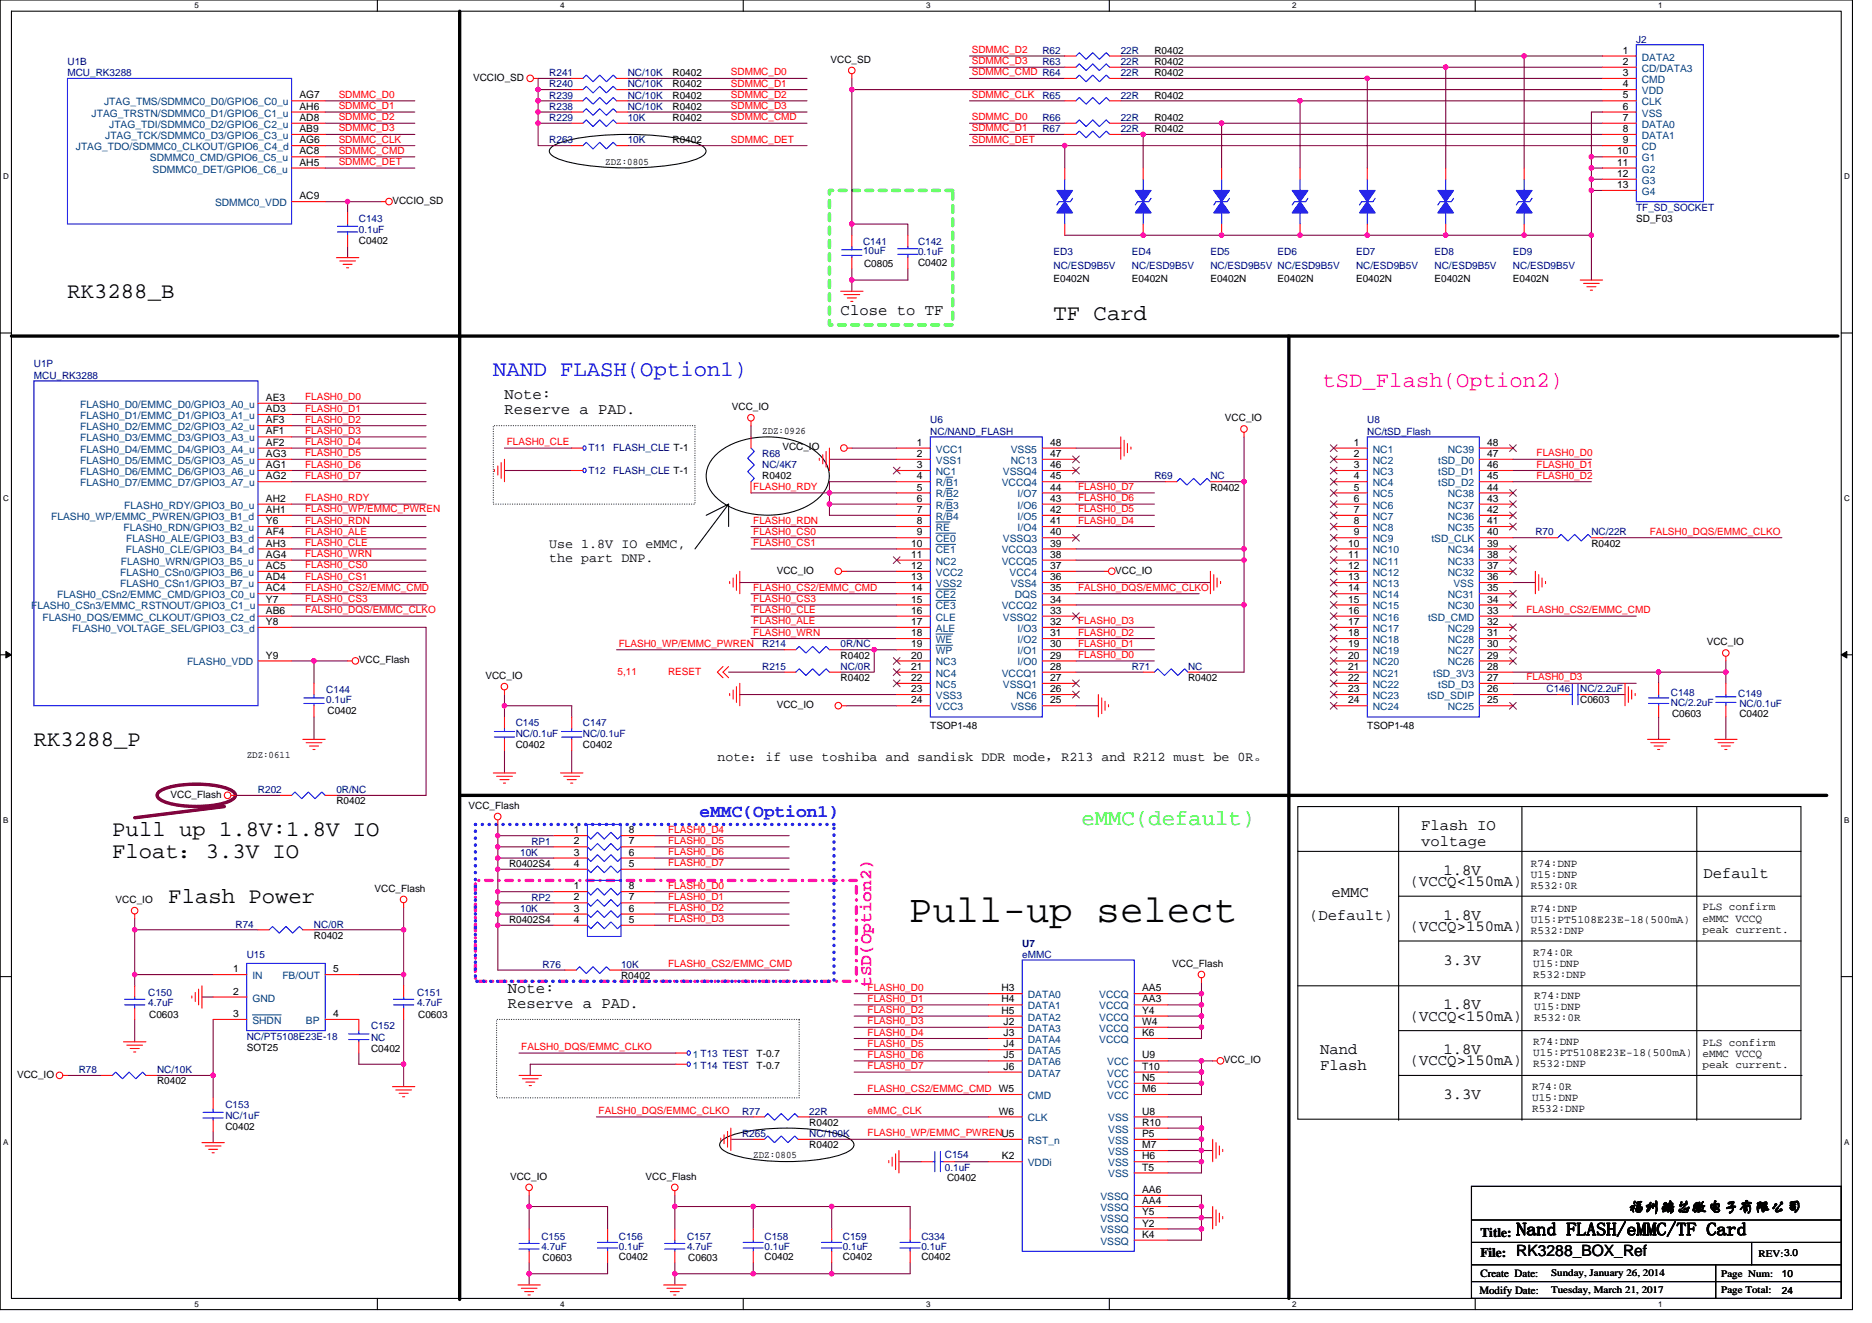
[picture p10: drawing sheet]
<svg xmlns="http://www.w3.org/2000/svg" width="297mm" height="210mm" viewBox="0 0 297 210" stroke-linecap="round" stroke-linejoin="round" font-family="sans-serif">
<defs><g id="words">
<text font-size="6.2" x="144.2" y="146.3">Pull-up select</text>
<g font-size="3.5">
<text x="10.7" y="47.3">RK3288_B</text>
<text x="167.2" y="50.8">TF Card</text>
<text x="5.4" y="118.4">RK3288_P</text>
<text x="17.8" y="132.6">Pull up 1.8V:1.8V IO</text>
<text x="17.8" y="136.2">Float：3.3V IO</text>
<text x="26.7" y="143.3">Flash Power</text>
</g>
<text font-size="3.5" fill="#00f" x="78.3" y="59.7">NAND FLASH(Option1)</text>
<text font-size="3.5" fill="#f0f" x="209.8" y="61.5">tSD_Flash(Option2)</text>
<text font-size="3.5" fill="#0f0" x="171.6" y="131">eMMC(default)</text>
<text font-size="2.8" fill="#00f" x="111" y="129.6">eMMC(Option1)</text>
<text font-size="2.8" fill="#f0f" x="138.3" y="156.6" transform="rotate(-90 138.3 156.6)">tSD(Option2)</text>
<text font-size="2.8" x="240.6" y="196.1">Nand FLASH/eMMC/TF Card</text>
<g font-size="2.5">
<text x="133.4" y="50">Close to TF</text>
<text x="80" y="63.3">Note:</text>
<text x="80" y="65.8">Reserve a PAD.</text>
<text x="225.5" y="131.8">Flash IO</text>
<text x="225.5" y="134.2">voltage</text>
<text x="211.3" y="142.4">eMMC</text>
<text x="223.7" y="140.7">(VCCQ&lt;150mA)</text>
<text x="229" y="138.9">1.8V</text>
<text x="270.3" y="139.4">Default</text>
<text x="207.7" y="146">(Default)</text>
<text x="223.7" y="147.8">(VCCQ&gt;150mA)</text>
<text x="229" y="146">1.8V</text>
<text x="229" y="153.1">3.3V</text>
<text x="80.6" y="157.5">Note:</text>
<text x="80.6" y="160">Reserve a PAD.</text>
<text x="223.7" y="162">(VCCQ&lt;150mA)</text>
<text x="229" y="160.2">1.8V</text>
<text x="209.5" y="167.3">Nand</text>
<text x="229" y="167.3">1.8V</text>
<text x="209.5" y="169.8">Flash</text>
<text x="223.7" y="169.1">(VCCQ&gt;150mA)</text>
<text x="229" y="174.4">3.3V</text>
<text x="258.4" y="192.3">福州瑞芯微电子有限公司</text>
<text x="240.6" y="199.4">RK3288_BOX_Ref</text>
</g>
<g font-size="2.1">
<text x="87.2" y="87">Use 1.8V IO eMMC,</text>
<text x="87.2" y="89.2">the part DNP.</text>
<text x="113.8" y="120.8">note：if use toshiba and sandisk DDR mode，R213 and R212 must be 0R。</text>
<text x="234.9" y="196.3">Title:</text>
<text x="234.9" y="199.5">File:</text>
</g>
<g font-size="1.8">
<text x="242.9" y="137.6">R74:DNP</text>
<text x="242.9" y="139.3">U15:DNP</text>
<text x="242.9" y="141.1">R532:0R</text>
<text x="242.9" y="144.7">R74:DNP</text>
<text x="242.9" y="146.4">U15:PT5108E23E-18(500mA)</text>
<text x="242.9" y="148.2">R532:DNP</text>
<text x="270.1" y="144.5">PLS confirm</text>
<text x="270.1" y="146.3">eMMC VCCQ</text>
<text x="270.1" y="148">peak current.</text>
<text x="243.3" y="151.8">R74:0R</text>
<text x="243.3" y="153.5">U15:DNP</text>
<text x="243.3" y="155.3">R532:DNP</text>
<text x="243.5" y="158.6">R74:DNP</text>
<text x="243.5" y="160.3">U15:DNP</text>
<text x="243.3" y="165.8">R74:DNP</text>
<text x="243.3" y="167.6">U15:PT5108E23E-18(500mA)</text>
<text x="243.5" y="162.1">R532:0R</text>
<text x="270.1" y="166">PLS confirm</text>
<text x="270.1" y="167.8">eMMC VCCQ</text>
<text x="243.1" y="173">R74:0R</text>
<text x="243.3" y="169.4">R532:DNP</text>
<text x="270.1" y="169.5">peak current.</text>
<text x="243.1" y="174.7">U15:DNP</text>
<text x="243.1" y="176.5">R532:DNP</text>
<text x="234.9" y="202.6">Create Date:</text>
<text x="234.7" y="205.3">Modify Date:</text>
</g>
<g font-size="1.6" fill="#000080">
<text x="10.7" y="10.3">U1B</text>
<text x="165.4" y="8.5">R62</text>
<text x="165.4" y="10.3">R63</text>
<text x="177.8" y="8.5">22R</text>
<text x="177.8" y="10.3">22R</text>
<text x="259.6" y="6.8">J2</text>
<text x="10.7" y="12.1">MCU_RK3288</text>
<text x="87.2" y="12.1">R241</text>
<text x="87.2" y="13.9">R240</text>
<text x="87.2" y="17.4">R238</text>
<text x="87.2" y="15.6">R239</text>
<text x="99.6" y="12.1">NC/10K</text>
<text x="99.6" y="13.9">NC/10K</text>
<text x="99.6" y="17.4">NC/10K</text>
<text x="99.6" y="15.6">NC/10K</text>
<text x="165.4" y="15.6">R65</text>
<text x="177.8" y="15.6">22R</text>
<text x="177.8" y="12.1">22R</text>
<text x="87.2" y="22.8">R263</text>
<text x="87.2" y="19.2">R229</text>
<text x="99.6" y="22.8">10K</text>
<text x="99.6" y="19.2">10K</text>
<text x="165.4" y="21">R67</text>
<text x="165.4" y="19.2">R66</text>
<text x="177.8" y="21">22R</text>
<text x="177.8" y="19.2">22R</text>
<text x="56.9" y="35.2">C143</text>
<text x="259.6" y="33.4">TF_SD_SOCKET</text>
<text x="56.9" y="37">0.1uF</text>
<text x="136.9" y="38.9">C141</text>
<text x="136.9" y="40.4">10uF</text>
<text x="145.7" y="38.9">C142</text>
<text x="145.7" y="40.5">0.1uF</text>
<text x="167.2" y="40.5">ED3</text>
<text x="179.6" y="40.5">ED4</text>
<text x="192.1" y="40.5">ED5</text>
<text x="202.7" y="40.5">ED6</text>
<text x="215.2" y="40.5">ED7</text>
<text x="227.6" y="40.5">ED8</text>
<text x="240.1" y="40.5">ED9</text>
<text x="167.2" y="42.7">NC/ESD9B5V</text>
<text x="179.6" y="42.7">NC/ESD9B5V</text>
<text x="192.1" y="42.7">NC/ESD9B5V NC/ESD9B5V</text>
<text x="215.2" y="42.7">NC/ESD9B5V</text>
<text x="227.6" y="42.7">NC/ESD9B5V</text>
<text x="240.1" y="42.7">NC/ESD9B5V</text>
<text x="5.4" y="58.3">U1P</text>
<text x="5.4" y="60.1">MCU_RK3288</text>
<text x="93.4" y="71.6">T11</text>
<text x="97.3" y="71.6">FLASH_CLE T-1</text>
<text x="147.6" y="67.2">U6</text>
<text x="147.6" y="69">NC/NAND_FLASH</text>
<text x="217" y="67.2">U8</text>
<text x="217" y="69">NC/tSD_Flash</text>
<text x="93.4" y="75.2">T12</text>
<text x="97.3" y="75.2">FLASH_CLE T-1</text>
<text x="120.9" y="72.5">R68</text>
<text x="120.9" y="74.3">NC/4K7</text>
<text x="183.2" y="76.1">R69</text>
<text x="192.1" y="76.1">NC</text>
<text x="243.6" y="85">R70</text>
<text x="252.5" y="85">NC/22R</text>
<text x="120.9" y="102.8">R214</text>
<text x="120.9" y="106.3">R215</text>
<text x="133.4" y="102.8">0R/NC</text>
<text x="133.4" y="106.3">NC/0R</text>
<text x="179.6" y="106.3">R71</text>
<text x="188.5" y="106.3">NC</text>
<text x="51.8" y="110">C144</text>
<text x="51.8" y="111.7">0.1uF</text>
<text x="245.4" y="109.9">C146</text>
<text x="250.7" y="109.9">NC/2.2uF</text>
<text x="265.1" y="110.4">C148</text>
<text x="265.1" y="112">NC/2.2uF</text>
<text x="275.8" y="110.6">C149</text>
<text x="276" y="112.2">NC/0.1uF</text>
<text x="81.8" y="115.2">C145</text>
<text x="81.8" y="117">NC/0.1uF</text>
<text x="92.5" y="115.2">C147</text>
<text x="92.5" y="117">NC/0.1uF</text>
<text x="40.9" y="125.9">R202</text>
<text x="53.4" y="125.9">0R/NC</text>
<text x="82.5" y="135.8">10K</text>
<text x="84.3" y="134">RP1</text>
<text x="84.3" y="142.9">RP2</text>
<text x="37.4" y="147.2">R74</text>
<text x="49.8" y="147.2">NC/0R</text>
<text x="82.5" y="144.7">10K</text>
<text x="39.2" y="152">U15</text>
<text x="86.1" y="153.6">R76</text>
<text x="98.5" y="153.6">10K</text>
<text x="162.2" y="150.3">U7</text>
<text x="162.2" y="152">eMMC</text>
<text x="23.5" y="158.1">C150</text>
<text x="23.5" y="159.7">4.7uF</text>
<text x="66.2" y="158.1">C151</text>
<text x="66.2" y="159.7">4.7uF</text>
<text x="39.2" y="165">NC/PT5108E23E-18</text>
<text x="58.9" y="163.4">C152</text>
<text x="58.9" y="165.2">NC</text>
<text x="12.5" y="170.3">R78</text>
<text x="24.9" y="170.3">NC/10K</text>
<text x="35.8" y="175.8">C153</text>
<text x="35.8" y="177.6">NC/1uF</text>
<text x="117.7" y="176.9">R77</text>
<text x="128.4" y="176.9">22R</text>
<text x="117.7" y="180.5">R265</text>
<text x="128.4" y="180.5">NC/100K</text>
<text x="149.9" y="183.8">C154</text>
<text x="149.9" y="185.8">0.1uF</text>
<text x="85.9" y="196.8">C155</text>
<text x="98.2" y="196.8">C156</text>
<text x="109" y="196.8">C157</text>
<text x="121.3" y="196.8">C158</text>
<text x="133.7" y="196.8">C159</text>
<text x="146.2" y="196.8">C334</text>
<text x="85.9" y="198.4">4.7uF</text>
<text x="98.2" y="198.4">0.1uF</text>
<text x="109" y="198.4">4.7uF</text>
<text x="121.3" y="198.4">0.1uF</text>
<text x="133.7" y="198.4">0.1uF</text>
<text x="146.2" y="198.4">0.1uF</text>
</g>
<g font-size="1.6" fill="#f00">
<text x="116" y="12">SDMMC_D0</text>
<text x="154.2" y="12">SDMMC_CMD R64</text>
<text x="154.2" y="10.2">SDMMC_D3</text>
<text x="154.2" y="8.4">SDMMC_D2</text>
<text x="53.7" y="17.3">SDMMC_D1</text>
<text x="53.7" y="15.5">SDMMC_D0</text>
<text x="116" y="13.8">SDMMC_D1</text>
<text x="116" y="15.5">SDMMC_D2</text>
<text x="116" y="17.3">SDMMC_D3</text>
<text x="154.2" y="15.5">SDMMC_CLK</text>
<text x="53.7" y="20.9">SDMMC_D3</text>
<text x="53.7" y="19.1">SDMMC_D2</text>
<text x="53.7" y="22.6">SDMMC_CLK</text>
<text x="116" y="19.1">SDMMC_CMD</text>
<text x="116" y="22.6">SDMMC_DET</text>
<text x="154.2" y="22.6">SDMMC_DET</text>
<text x="154.2" y="19.1">SDMMC_D0</text>
<text x="154.2" y="20.9">SDMMC_D1</text>
<text x="53.7" y="24.4">SDMMC_CMD</text>
<text x="53.7" y="26.2">SDMMC_DET</text>
<text x="48.4" y="65.3">FLASH0_D1</text>
<text x="48.4" y="63.5">FLASH0_D0</text>
<text x="48.4" y="67.1">FLASH0_D2</text>
<text x="48.4" y="68.9">FLASH0_D3</text>
<text x="48.4" y="70.7">FLASH0_D4</text>
<text x="80.4" y="70.7">FLASH0_CLE</text>
<text x="48.4" y="72.4">FLASH0_D5</text>
<text x="48.4" y="74.2">FLASH0_D6</text>
<text x="48.4" y="76">FLASH0_D7</text>
<text x="119.5" y="77.8">FLASH0_RDY</text>
<text x="171.1" y="77.8">FLASH0_D7</text>
<text x="243.8" y="72.4">FLASH0_D0</text>
<text x="243.8" y="76">FLASH0_D2</text>
<text x="243.8" y="74.2">FLASH0_D1</text>
<text x="48.4" y="79.5">FLASH0_RDY</text>
<text x="48.4" y="83.1">FLASH0_RDN</text>
<text x="48.4" y="81.3">FLASH0_WP/EMMC_PWREN</text>
<text x="119.5" y="83.1">FLASH0_RDN</text>
<text x="171.1" y="81.3">FLASH0_D5</text>
<text x="171.1" y="79.5">FLASH0_D6</text>
<text x="171.1" y="83.1">FLASH0_D4</text>
<text x="48.4" y="86.7">FLASH0_CLE</text>
<text x="48.4" y="88.4">FLASH0_WRN</text>
<text x="48.4" y="84.9">FLASH0_ALE</text>
<text x="119.5" y="86.7">FLASH0_CS1</text>
<text x="119.5" y="84.9">FLASH0_CS0</text>
<text x="261.8" y="84.9">FALSH0_DQS/EMMC_CLKO</text>
<text x="48.4" y="90.2">FLASH0_CS0</text>
<text x="48.4" y="95.5">FLASH0_CS3</text>
<text x="48.4" y="93.8">FLASH0_CS2/EMMC_CMD</text>
<text x="48.4" y="92">FLASH0_CS1</text>
<text x="119.5" y="93.8">FLASH0_CS2/EMMC_CMD</text>
<text x="119.5" y="95.5">FLASH0_CS3</text>
<text x="171.1" y="93.8">FALSH0_DQS/EMMC_CLKO</text>
<text x="48.4" y="97.3">FALSH0_DQS/EMMC_CLKO</text>
<text x="119.5" y="100.9">FLASH0_WRN</text>
<text x="119.5" y="99.1">FLASH0_ALE</text>
<text x="119.5" y="97.3">FLASH0_CLE</text>
<text x="171.1" y="99.1">FLASH0_D3</text>
<text x="171.1" y="100.9">FLASH0_D2</text>
<text x="242.2" y="97.3">FLASH0_CS2/EMMC_CMD</text>
<text x="98" y="107.2">5,11</text>
<text x="98.2" y="102.7">FLASH0_WP/EMMC_PWREN</text>
<text x="106" y="107.2">RESET</text>
<text x="171.1" y="104.4">FLASH0_D0</text>
<text x="171.1" y="102.7">FLASH0_D1</text>
<text x="242.2" y="108">FLASH0_D3</text>
<text x="106" y="132.2">FLASH0_D4</text>
<text x="106" y="133.9">FLASH0_D5</text>
<text x="106" y="135.7">FLASH0_D6</text>
<text x="106" y="137.5">FLASH0_D7</text>
<text x="106" y="141.1">FLASH0_D0</text>
<text x="106" y="142.8">FLASH0_D1</text>
<text x="106" y="144.6">FLASH0_D2</text>
<text x="106" y="146.4">FLASH0_D3</text>
<text x="106" y="153.5">FLASH0_CS2/EMMC_CMD</text>
<text x="137.7" y="157.2">FLASH0_D0</text>
<text x="137.7" y="159">FLASH0_D1</text>
<text x="137.7" y="160.8">FLASH0_D2</text>
<text x="82.7" y="166.7">FALSH0_DQS/EMMC_CLKO</text>
<text x="137.7" y="162.6">FLASH0_D3</text>
<text x="137.7" y="164.4">FLASH0_D4</text>
<text x="137.7" y="166.1">FLASH0_D5</text>
<text x="137.7" y="167.9">FLASH0_D6</text>
<text x="137.7" y="169.7">FLASH0_D7</text>
<text x="137.7" y="173.2">FLASH0_CS2/EMMC_CMD W5</text>
<text x="95" y="176.8">FALSH0_DQS/EMMC_CLKO</text>
<text x="137.7" y="176.8">eMMC_CLK</text>
<text x="137.7" y="180.4">FLASH0_WP/EMMC_PWRENU5</text>
</g>
<g font-size="1.6">
<text x="131.8" y="9.9">VCC_SD</text>
<text x="183.2" y="8.5">R0402</text>
<text x="183.2" y="10.3">R0402</text>
<text x="257.5" y="10.3">2</text>
<text x="257.5" y="8.5">1</text>
<text x="47.5" y="17.4">AH6</text>
<text x="47.5" y="15.6">AG7</text>
<text x="75.1" y="12.8">VCCIO_SD</text>
<text x="106.7" y="12.1">R0402</text>
<text x="106.7" y="13.9">R0402</text>
<text x="106.7" y="17.4">R0402</text>
<text x="106.7" y="15.6">R0402</text>
<text x="183.2" y="15.6">R0402</text>
<text x="183.2" y="12.1">R0402</text>
<text x="257.5" y="12.1">3</text>
<text x="257.5" y="13.8">4</text>
<text x="257.5" y="15.6">5</text>
<text x="257.5" y="17.4">6</text>
<text x="47.5" y="21">AB9</text>
<text x="47.5" y="19.2">AD8</text>
<text x="47.5" y="22.7">AG6</text>
<text x="106.7" y="22.8">R0402</text>
<text x="106.7" y="19.2">R0402</text>
<text x="183.2" y="21">R0402</text>
<text x="183.2" y="19.2">R0402</text>
<text x="257.5" y="19.2">7</text>
<text x="257.5" y="21">8</text>
<text x="257.5" y="22.7">9</text>
<text x="47.5" y="26.3">AH5</text>
<text x="47.5" y="24.5">AC8</text>
<text x="96.1" y="26.1">ZDZ:0805</text>
<text x="256.6" y="24.5">10</text>
<text x="256.6" y="26.3">11</text>
<text x="256.6" y="28.1">12</text>
<text x="256.6" y="29.8">13</text>
<text x="47.5" y="31.6">AC9</text>
<text x="62.3" y="32.4">VCCIO_SD</text>
<text x="259.6" y="35.2">SD_F03</text>
<text x="56.9" y="38.8">C0402</text>
<text x="137.1" y="42.3">C0805</text>
<text x="145.7" y="42.1">C0402</text>
<text x="167.2" y="44.8">E0402N</text>
<text x="179.6" y="44.8">E0402N</text>
<text x="192.1" y="44.8">E0402N</text>
<text x="202.7" y="44.8">E0402N</text>
<text x="215.2" y="44.8">E0402N</text>
<text x="227.6" y="44.8">E0402N</text>
<text x="240.1" y="44.8">E0402N</text>
<text x="42.2" y="63.6">AE3</text>
<text x="42.2" y="65.4">AD3</text>
<text x="116.1" y="65.1">VCC_IO</text>
<text x="42.2" y="67.2">AF3</text>
<text x="42.2" y="69">AF1</text>
<text x="42.2" y="70.7">AF2</text>
<text x="120.9" y="68.8">ZDZ:0926</text>
<text x="124.1" y="71.5">VCC_IO</text>
<text x="145.5" y="70.7">1</text>
<text x="166.6" y="70.7">48</text>
<text x="194.4" y="66.8">VCC_IO</text>
<text x="214.8" y="70.7">1</text>
<text x="236" y="70.7">48</text>
<text x="42.2" y="72.5">AG3</text>
<text x="42.2" y="74.3">AG1</text>
<text x="42.2" y="76.1">AG2</text>
<text x="120.9" y="76.1">R0402</text>
<text x="145.5" y="72.5">2</text>
<text x="145.5" y="74.3">3</text>
<text x="145.5" y="76.1">4</text>
<text x="145.5" y="77.9">5</text>
<text x="166.6" y="72.5">47</text>
<text x="166.6" y="74.3">46</text>
<text x="166.6" y="77.9">44</text>
<text x="166.6" y="76.1">45</text>
<text x="192.1" y="77.9">R0402</text>
<text x="214.8" y="72.5">2</text>
<text x="214.8" y="74.3">3</text>
<text x="214.8" y="76.1">4</text>
<text x="214.8" y="77.9">5</text>
<text x="236" y="77.9">44</text>
<text x="236" y="76.1">45</text>
<text x="236" y="74.3">46</text>
<text x="236" y="72.5">47</text>
<text x="42.2" y="83.2">Y6</text>
<text x="42.2" y="81.4">AH1</text>
<text x="42.2" y="79.6">AH2</text>
<text x="145.5" y="79.6">6</text>
<text x="145.5" y="81.4">7</text>
<text x="145.5" y="83.2">8</text>
<text x="166.6" y="83.2">41</text>
<text x="166.6" y="81.4">42</text>
<text x="166.6" y="79.6">43</text>
<text x="214.8" y="79.6">6</text>
<text x="214.8" y="81.4">7</text>
<text x="214.8" y="83.2">8</text>
<text x="236" y="83.2">41</text>
<text x="236" y="81.4">42</text>
<text x="236" y="79.6">43</text>
<text x="42.2" y="86.7">AH3</text>
<text x="42.2" y="85">AF4</text>
<text x="42.2" y="88.5">AG4</text>
<text x="144.6" y="88.5">11</text>
<text x="144.6" y="86.7">10</text>
<text x="145.5" y="85">9</text>
<text x="166.6" y="85">40</text>
<text x="166.6" y="88.5">38</text>
<text x="166.6" y="86.7">39</text>
<text x="213.9" y="86.7">10</text>
<text x="213.9" y="88.5">11</text>
<text x="214.8" y="85">9</text>
<text x="236" y="88.5">38</text>
<text x="236" y="86.7">39</text>
<text x="236" y="85">40</text>
<text x="252.5" y="86.8">R0402</text>
<text x="42.2" y="93.9">AC4</text>
<text x="42.2" y="90.3">AC5</text>
<text x="42.2" y="92.1">AD4</text>
<text x="42.2" y="95.6">Y7</text>
<text x="123.3" y="91">VCC_IO</text>
<text x="144.6" y="90.3">12</text>
<text x="144.6" y="92.1">13</text>
<text x="144.6" y="93.9">14</text>
<text x="144.6" y="95.6">15</text>
<text x="166.6" y="93.9">35</text>
<text x="166.6" y="92.1">36</text>
<text x="166.6" y="90.3">37</text>
<text x="166.6" y="95.6">34</text>
<text x="176.9" y="91">VCC_IO</text>
<text x="213.9" y="90.3">12</text>
<text x="213.9" y="92.1">13</text>
<text x="213.9" y="93.9">14</text>
<text x="213.9" y="95.6">15</text>
<text x="236" y="95.6">34</text>
<text x="236" y="93.9">35</text>
<text x="236" y="92.1">36</text>
<text x="236" y="90.3">37</text>
<text x="42.2" y="99.2">Y8</text>
<text x="42.2" y="97.4">AB6</text>
<text x="144.6" y="97.4">16</text>
<text x="144.6" y="99.2">17</text>
<text x="144.6" y="101">18</text>
<text x="166.6" y="97.4">33</text>
<text x="166.6" y="101">31</text>
<text x="166.6" y="99.2">32</text>
<text x="213.9" y="97.4">16</text>
<text x="213.9" y="99.2">17</text>
<text x="213.9" y="101">18</text>
<text x="236" y="101">31</text>
<text x="236" y="99.2">32</text>
<text x="236" y="97.4">33</text>
<text x="42.2" y="104.5">Y9</text>
<text x="56.9" y="105.3">VCC_Flash</text>
<text x="77" y="107.7">VCC_IO</text>
<text x="133.4" y="104.5">R0402</text>
<text x="144.6" y="104.5">20</text>
<text x="144.6" y="106.3">21</text>
<text x="144.6" y="102.7">19</text>
<text x="166.6" y="104.5">29</text>
<text x="166.6" y="102.7">30</text>
<text x="166.6" y="106.3">28</text>
<text x="213.9" y="102.7">19</text>
<text x="213.9" y="104.5">20</text>
<text x="213.9" y="106.3">21</text>
<text x="236" y="104.5">29</text>
<text x="236" y="102.7">30</text>
<text x="236" y="106.3">28</text>
<text x="270.8" y="102.4">VCC_IO</text>
<text x="52" y="113.3">C0402</text>
<text x="123.3" y="112.4">VCC_IO</text>
<text x="133.4" y="108.1">R0402</text>
<text x="144.6" y="108.1">22</text>
<text x="144.6" y="109.9">23</text>
<text x="144.6" y="111.6">24</text>
<text x="166.6" y="109.9">26</text>
<text x="166.6" y="111.6">25</text>
<text x="166.6" y="108.1">27</text>
<text x="188.5" y="108.1">R0402</text>
<text x="213.9" y="108.1">22</text>
<text x="213.9" y="109.9">23</text>
<text x="213.9" y="111.6">24</text>
<text x="236" y="109.9">26</text>
<text x="236" y="111.6">25</text>
<text x="236" y="108.1">27</text>
<text x="250.7" y="111.7">C0603</text>
<text x="265.3" y="113.8">C0603</text>
<text x="276" y="113.8">C0402</text>
<text x="81.8" y="118.8">C0402</text>
<text x="92.5" y="118.8">C0402</text>
<text x="147.6" y="115.7">TSOP1-48</text>
<text x="217" y="115.7">TSOP1-48</text>
<text x="39.2" y="120.4">ZDZ:0611</text>
<text x="27.1" y="126.6">VCC_Flash</text>
<text x="53.4" y="127.7">R0402</text>
<text x="74.4" y="128.4">VCC_Flash</text>
<text x="80.8" y="137.6">R0402S4</text>
<text x="91.1" y="132.2">1</text>
<text x="91.1" y="134">2</text>
<text x="91.1" y="135.8">3</text>
<text x="91.1" y="137.6">4</text>
<text x="99.8" y="137.6">5</text>
<text x="99.8" y="135.8">6</text>
<text x="99.8" y="134">7</text>
<text x="99.8" y="132.2">8</text>
<text x="18.3" y="143.3">VCC_IO</text>
<text x="59.4" y="141.5">VCC_Flash</text>
<text x="91.1" y="141.1">1</text>
<text x="91.1" y="142.9">2</text>
<text x="99.8" y="142.9">7</text>
<text x="99.8" y="141.1">8</text>
<text x="49.8" y="149">R0402</text>
<text x="80.8" y="146.5">R0402S4</text>
<text x="91.1" y="144.7">3</text>
<text x="91.1" y="146.5">4</text>
<text x="99.8" y="146.5">5</text>
<text x="99.8" y="144.7">6</text>
<text x="37" y="154.3">1</text>
<text x="52.8" y="154.3">5</text>
<text x="98.5" y="155.4">R0402</text>
<text x="186" y="153.4">VCC_Flash</text>
<text x="23.7" y="161.6">C0603</text>
<text x="37" y="161.4">3</text>
<text x="37" y="157.9">2</text>
<text x="52.8" y="161.4">4</text>
<text x="66.4" y="161.6">C0603</text>
<text x="158.9" y="157.3">H3</text>
<text x="158.9" y="159.1">H4</text>
<text x="158.9" y="160.9">H5</text>
<text x="181.2" y="160.9">Y4</text>
<text x="181.2" y="159.1">AA3</text>
<text x="181.2" y="157.3">AA5</text>
<text x="39.2" y="166.8">SOT25</text>
<text x="58.9" y="166.9">C0402</text>
<text x="120.1" y="167.8">T-0.7</text>
<text x="159.3" y="162.7">J2</text>
<text x="159.3" y="164.4">J3</text>
<text x="159.3" y="166.2">J4</text>
<text x="159.3" y="168">J5</text>
<text x="181.2" y="168">U9</text>
<text x="181.2" y="164.4">K6</text>
<text x="181.2" y="162.7">W4</text>
<text x="2.7" y="171">VCC_IO</text>
<text x="24.9" y="172.1">R0402</text>
<text x="120.1" y="169.6">T-0.7</text>
<text x="159.3" y="169.8">J6</text>
<text x="181.2" y="173.3">M6</text>
<text x="181.2" y="171.6">N5</text>
<text x="181.2" y="169.8">T10</text>
<text x="194.2" y="168.7">VCC_IO</text>
<text x="35.8" y="179.4">C0402</text>
<text x="128.4" y="178.7">R0402</text>
<text x="158.5" y="176.9">W6</text>
<text x="181.2" y="178.7">R10</text>
<text x="181.2" y="176.9">U8</text>
<text x="119.5" y="183.9">ZDZ:0805</text>
<text x="128.4" y="182.2">R0402</text>
<text x="159" y="184">K2</text>
<text x="181.2" y="182.2">M7</text>
<text x="181.2" y="180.4">P5</text>
<text x="181.2" y="184">H6</text>
<text x="181.2" y="185.8">T5</text>
<text x="80.9" y="187.2">VCC_IO</text>
<text x="102.4" y="187.2">VCC_Flash</text>
<text x="150.3" y="187.4">C0402</text>
<text x="181.2" y="191.1">AA4</text>
<text x="181.2" y="189.3">AA6</text>
<text x="181.2" y="194.7">Y2</text>
<text x="181.2" y="192.9">Y5</text>
<text x="181.2" y="196.4">K4</text>
<text x="86.1" y="200.2">C0603</text>
<text x="98.2" y="200">C0402</text>
<text x="109.2" y="200.2">C0603</text>
<text x="121.3" y="200">C0402</text>
<text x="133.7" y="200">C0402</text>
<text x="146.2" y="200">C0402</text>
<text x="246.1" y="202.5">Sunday, January 26, 2014</text>
<text x="273.1" y="202.7">Page Num:</text>
<text x="279" y="199.5">REV:3.0</text>
<text x="282.7" y="202.7">10</text>
<text x="246.1" y="205.2">Tuesday, March 21, 2017</text>
<text x="273.1" y="205.2">Page Total:</text>
<text x="282.7" y="205.4">24</text>
</g>
<g font-size="1.6" fill="#004080">
<text x="260.5" y="11.4">CD/DATA3</text>
<text x="260.5" y="9.6">DATA2</text>
<text x="16.5" y="16.7">JTAG_TMS/SDMMC0_D0/GPIO6_C0_u</text>
<text x="260.5" y="13.2">CMD</text>
<text x="260.5" y="14.9">VDD</text>
<text x="260.5" y="16.7">CLK</text>
<text x="12" y="23.8">JTAG_TDO/SDMMC0_CLKOUT/GPIO6_C4_d</text>
<text x="14.5" y="18.5">JTAG_TRSTN/SDMMC0_D1/GPIO6_C1_u</text>
<text x="16.7" y="22.1">JTAG_TCK/SDMMC0_D3/GPIO6_C3_u</text>
<text x="17.3" y="20.3">JTAG_TDI/SDMMC0_D2/GPIO6_C2_u</text>
<text x="260.5" y="18.5">VSS</text>
<text x="260.5" y="20.3">DATA0</text>
<text x="260.5" y="22.1">DATA1</text>
<text x="260.5" y="23.8">CD</text>
<text x="23.8" y="25.6">SDMMC0_CMD/GPIO6_C5_u</text>
<text x="24.2" y="27.4">SDMMC0_DET/GPIO6_C6_u</text>
<text x="260.5" y="25.6">G1</text>
<text x="260.5" y="27.4">G2</text>
<text x="260.5" y="29.2">G3</text>
<text x="34.1" y="32.7">SDMMC0_VDD</text>
<text x="260.5" y="30.9">G4</text>
<text x="12.7" y="64.7">FLASH0_D0/EMMC_D0/GPIO3_A0_u</text>
<text x="12.7" y="66.5">FLASH0_D1/EMMC_D1/GPIO3_A1_u</text>
<text x="12.7" y="68.3">FLASH0_D2/EMMC_D2/GPIO3_A2_u</text>
<text x="12.7" y="70.1">FLASH0_D3/EMMC_D3/GPIO3_A3_u</text>
<text x="12.7" y="71.8">FLASH0_D4/EMMC_D4/GPIO3_A4_u</text>
<text x="148.5" y="71.8">VCC1</text>
<text x="160.4" y="71.8">VSS5</text>
<text x="217.8" y="71.8">NC1</text>
<text x="229.7" y="71.8">NC39</text>
<text x="12.7" y="73.6">FLASH0_D5/EMMC_D5/GPIO3_A5_u</text>
<text x="12.7" y="75.4">FLASH0_D6/EMMC_D6/GPIO3_A6_u</text>
<text x="12.7" y="77.2">FLASH0_D7/EMMC_D7/GPIO3_A7_u</text>
<text x="148.5" y="73.6">VSS1</text>
<text x="148.5" y="75.4">NC1</text>
<text x="148.5" y="77.2">R/B1</text>
<text x="159" y="77.2">VCCQ4</text>
<text x="159.1" y="75.4">VSSQ4</text>
<text x="160.4" y="73.6">NC13</text>
<text x="217.8" y="73.6">NC2</text>
<text x="217.8" y="75.4">NC3</text>
<text x="217.8" y="77.2">NC4</text>
<text x="228.2" y="77.2">tSD_D2</text>
<text x="228.2" y="75.4">tSD_D1</text>
<text x="228.2" y="73.6">tSD_D0</text>
<text x="8.1" y="82.5">FLASH0_WP/EMMC_PWREN/GPIO3_B1_d</text>
<text x="19.7" y="80.7">FLASH0_RDY/GPIO3_B0_u</text>
<text x="148.5" y="79">R/B2</text>
<text x="148.5" y="80.7">R/B3</text>
<text x="148.5" y="82.5">R/B4</text>
<text x="161.5" y="82.5">I/O5</text>
<text x="161.5" y="80.7">I/O6</text>
<text x="161.5" y="79">I/O7</text>
<text x="217.8" y="79">NC5</text>
<text x="217.8" y="80.7">NC6</text>
<text x="217.8" y="82.5">NC7</text>
<text x="229.7" y="82.5">NC36</text>
<text x="229.7" y="80.7">NC37</text>
<text x="229.7" y="79">NC38</text>
<text x="19.2" y="89.6">FLASH0_WRN/GPIO3_B5_u</text>
<text x="19.6" y="84.3">FLASH0_RDN/GPIO3_B2_u</text>
<text x="20" y="87.8">FLASH0_CLE/GPIO3_B4_d</text>
<text x="20" y="86.1">FLASH0_ALE/GPIO3_B3_d</text>
<text x="148.5" y="84.3">RE</text>
<text x="148.5" y="86.1">CE0</text>
<text x="148.5" y="87.8">CE1</text>
<text x="148.5" y="89.6">NC2</text>
<text x="159" y="89.6">VCCQ5</text>
<text x="159" y="87.8">VCCQ3</text>
<text x="159.1" y="86.1">VSSQ3</text>
<text x="161.5" y="84.3">I/O4</text>
<text x="217.8" y="84.3">NC8</text>
<text x="217.8" y="86.1">NC9</text>
<text x="217.8" y="87.8">NC10</text>
<text x="217.8" y="89.6">NC11</text>
<text x="227.1" y="86.1">tSD_CLK</text>
<text x="229.7" y="89.6">NC33</text>
<text x="229.7" y="87.8">NC34</text>
<text x="229.7" y="84.3">NC35</text>
<text x="9.1" y="95">FLASH0_CSn2/EMMC_CMD/GPIO3_C0_u</text>
<text x="19.1" y="91.4">FLASH0_CSn0/GPIO3_B6_u</text>
<text x="19.1" y="93.2">FLASH0_CSn1/GPIO3_B7_u</text>
<text x="148.5" y="91.4">VCC2</text>
<text x="148.5" y="93.2">VSS2</text>
<text x="148.5" y="95">CE2</text>
<text x="160.2" y="91.4">VCC4</text>
<text x="160.4" y="93.2">VSS4</text>
<text x="161" y="95">DQS</text>
<text x="217.8" y="91.4">NC12</text>
<text x="217.8" y="93.2">NC13</text>
<text x="217.8" y="95">NC14</text>
<text x="229.7" y="95">NC31</text>
<text x="229.7" y="91.4">NC32</text>
<text x="230.6" y="93.2">VSS</text>
<text x="4.9" y="96.7">FLASH0_CSn3/EMMC_RSTNOUT/GPIO3_C1_u</text>
<text x="6.7" y="98.5">FLASH0_DQS/EMMC_CLKOUT/GPIO3_C2_d</text>
<text x="11.4" y="100.3">FLASH0_VOLTAGE_SEL/GPIO3_C3_d</text>
<text x="148.5" y="96.7">CE3</text>
<text x="148.5" y="98.5">CLE</text>
<text x="148.5" y="100.3">ALE</text>
<text x="159" y="96.7">VCCQ2</text>
<text x="159.1" y="98.5">VSSQ2</text>
<text x="161.5" y="100.3">I/O3</text>
<text x="217.8" y="96.7">NC15</text>
<text x="217.8" y="98.5">NC16</text>
<text x="217.8" y="100.3">NC17</text>
<text x="226.6" y="98.5">tSD_CMD</text>
<text x="229.7" y="100.3">NC29</text>
<text x="229.7" y="96.7">NC30</text>
<text x="29.7" y="105.6">FLASH0_VDD</text>
<text x="148.5" y="102.1">WE</text>
<text x="148.5" y="103.8">WP</text>
<text x="148.5" y="105.6">NC3</text>
<text x="148.5" y="107.4">NC4</text>
<text x="159" y="107.4">VCCQ1</text>
<text x="161.5" y="105.6">I/O0</text>
<text x="161.5" y="103.8">I/O1</text>
<text x="161.5" y="102.1">I/O2</text>
<text x="217.8" y="102.1">NC18</text>
<text x="217.8" y="103.8">NC19</text>
<text x="217.8" y="105.6">NC20</text>
<text x="217.8" y="107.4">NC21</text>
<text x="227.4" y="107.4">tSD_3V3</text>
<text x="229.7" y="105.6">NC26</text>
<text x="229.7" y="103.8">NC27</text>
<text x="229.7" y="102.1">NC28</text>
<text x="148.5" y="109.2">NC5</text>
<text x="148.5" y="111">VSS3</text>
<text x="148.5" y="112.7">VCC3</text>
<text x="159.1" y="109.2">VSSQ1</text>
<text x="160.4" y="112.7">VSS6</text>
<text x="161.3" y="111">NC6</text>
<text x="217.8" y="109.2">NC22</text>
<text x="217.8" y="111">NC23</text>
<text x="217.8" y="112.7">NC24</text>
<text x="226.5" y="111">tSD_SDIP</text>
<text x="228.2" y="109.2">tSD_D3</text>
<text x="229.7" y="112.7">NC25</text>
<text x="40" y="155.4">IN</text>
<text x="44.8" y="155.4">FB/OUT</text>
<text x="40" y="159">GND</text>
<text x="163.1" y="158.4">DATA0</text>
<text x="163.1" y="160.2">DATA1</text>
<text x="163.1" y="162">DATA2</text>
<text x="174.4" y="162">VCCQ</text>
<text x="174.4" y="160.2">VCCQ</text>
<text x="174.4" y="158.4">VCCQ</text>
<text x="40" y="162.5">SHDN</text>
<text x="48.6" y="162.5">BP</text>
<text x="109.9" y="167.9">1 T13 TEST</text>
<text x="163.1" y="163.8">DATA3</text>
<text x="163.1" y="165.5">DATA4</text>
<text x="163.1" y="167.3">DATA5</text>
<text x="174.4" y="165.5">VCCQ</text>
<text x="174.4" y="163.8">VCCQ</text>
<text x="109.9" y="169.6">1 T14 TEST</text>
<text x="163.1" y="169.1">DATA6</text>
<text x="163.1" y="170.9">DATA7</text>
<text x="175.7" y="172.7">VCC</text>
<text x="175.7" y="170.9">VCC</text>
<text x="175.7" y="169.1">VCC</text>
<text x="163.1" y="174.4">CMD</text>
<text x="163.1" y="178">CLK</text>
<text x="175.7" y="174.4">VCC</text>
<text x="175.8" y="179.8">VSS</text>
<text x="175.8" y="178">VSS</text>
<text x="163.1" y="181.5">RST_n</text>
<text x="163.1" y="185.1">VDDi</text>
<text x="175.8" y="183.3">VSS</text>
<text x="175.8" y="181.5">VSS</text>
<text x="175.8" y="185.1">VSS</text>
<text x="174.6" y="190.4">VSSQ</text>
<text x="175.8" y="186.9">VSS</text>
<text x="174.6" y="195.8">VSSQ</text>
<text x="174.6" y="194">VSSQ</text>
<text x="174.6" y="192.2">VSSQ</text>
<text x="174.6" y="197.5">VSSQ</text>
</g>
<g font-size="1.3">
<text x="30.8" y="1.3">5</text>
<text x="88.9" y="1.3">4</text>
<text x="147" y="1.3">3</text>
<text x="205" y="1.3">2</text>
<text x="263.1" y="1.3">1</text>
<text x=".5" y="28.4">D</text>
<text x="292.6" y="28.4">D</text>
<text x=".5" y="79.5">C</text>
<text x="292.6" y="79.5">C</text>
<text x=".5" y="130.6">B</text>
<text x="292.6" y="130.6">B</text>
<text x=".5" y="181.7">A</text>
<text x="292.6" y="181.7">A</text>
<text x="30.8" y="207.4">5</text>
<text x="88.9" y="207.4">4</text>
<text x="147" y="207.4">3</text>
<text x="205" y="207.4">2</text>
<text x="263.1" y="207.4">1</text>
</g>
</g></defs>
<path d="M0 0h293.9v207.9h-293.9zM1.8 1.8h290.4v204.3h-290.4z" fill="none" stroke="#000" stroke-width=".17"/>
<g fill="#fff">
<path d="M30.8 .2h.7v1.4h-.7z"/>
<path d="M30.8 206.3h.7v1.4h-.7z"/>
</g>
<path d="M59.9 0v1.8M59.9 206.1v1.8" fill="none" stroke="#000" stroke-width=".17"/>
<g fill="#fff">
<path d="M88.9 .2h.7v1.4h-.7z"/>
<path d="M88.9 206.3h.7v1.4h-.7z"/>
</g>
<path d="M117.9 0v1.8M117.9 206.1v1.8" fill="none" stroke="#000" stroke-width=".17"/>
<g fill="#fff">
<path d="M147 .2h.7v1.4h-.7z"/>
<path d="M147 206.3h.7v1.4h-.7z"/>
</g>
<path d="M176 0v1.8M176 206.1v1.8" fill="none" stroke="#000" stroke-width=".17"/>
<g fill="#fff">
<path d="M205 .2h.7v1.4h-.7z"/>
<path d="M205 206.3h.7v1.4h-.7z"/>
</g>
<path d="M234.1 0v1.8M234.1 206.1v1.8" fill="none" stroke="#000" stroke-width=".17"/>
<g fill="#fff">
<path d="M263.1 .2h.7v1.4h-.7z"/>
<path d="M263.1 206.3h.7v1.4h-.7z"/>
<path d="M.5 27.3h.9v1.4h-.9z"/>
<path d="M292.6 27.3h.9v1.4h-.9z"/>
<path d="M.5 78.4h.9v1.4h-.9z"/>
<path d="M292.6 78.4h.9v1.4h-.9z"/>
</g>
<path d="M0 52.9h1.8M292.2 52.9h1.7" fill="none" stroke="#000" stroke-width=".17"/>
<g fill="#fff">
<path d="M.5 129.5h.8v1.4h-.8z"/>
<path d="M292.6 129.5h.9v1.4h-.9z"/>
</g>
<path d="M0 103.9h1.8M292.2 103.9h1.7" fill="none" stroke="#000" stroke-width=".17"/>
<path d="M.9 103.4l.9 .5-.9 .5zM292.2 103.9l.8-.5v1z" fill="#000" stroke="#000" stroke-width=".16"/>
<g fill="#fff">
<path d="M.5 180.5h.8v1.4h-.8z"/>
<path d="M292.6 180.5h.9v1.4h-.9z"/>
</g>
<g fill="none" stroke="#000" stroke-width=".17">
<path d="M87.6 23.3a13.8 13.8 0 0 1 5.7-1.6 49.2 49.2 0 0 1 16.1 .7 4.5 4.5 0 0 1 2.5 1.2l.1 .4a2.11 2.11 0 0 1-1.7 1.3 42.1 42.1 0 0 1-15.5 1.1l-1.5-.1a13.7 13.7 0 0 1-5.7-1.6l-.3-.4-.1-.3 .1-.4zM113.4 72.4a12 12 0 0 1 9.7-3 10.3 10.3 0 0 1 7.7 3.7 4.5 4.5 0 0 1-1.2 6.2 13.6 13.6 0 0 1-12.7 1.6 7.1 7.1 0 0 1-4.8-4.5 4.4 4.4 0 0 1 1.3-4zM112.1 81.8l3.5-1.8-5.3 7.1M115.6 80v3.6M205.9 128h79.9v49.6h-79.9zM205.9 135.1h79.9M221.9 128v49.8M241.5 128v49.8M269.2 128v49.8M0 155h1.8M205.9 156.5h79.7M221.9 142.2h63.9"/>
<path d="M221.9 149.4h63.9M292.2 155h1.7M221.9 170.7h64M221.9 163.6h63.9M114.6 180.9a12.6 12.6 0 0 1 5.7-1.6 33.6 33.6 0 0 1 13.5 1 2.16 2.16 0 0 1 1.7 1.4 2.17 2.17 0 0 1-1.7 1.4 33.5 33.5 0 0 1-14.8 .8 11.1 11.1 0 0 1-4.4-1.4 .87 .87 0 0 1 0-1.6zM233.5 188.3h58.7v17.8h-58.7zM233.5 193.6h58.7M233.5 197.2h58.7M277.9 197.2v3.5M233.5 200.7h58.7M233.5 203.4h58.7M272.2 200.7v5.4"/>
</g>
<path d="M131.6 30.2h19.6v21.4h-19.6z" fill="none" stroke="#0f0" stroke-width=".53" stroke-dasharray="1.1 1.1"/>
<path d="M72.9 1.8v204.4M1.8 53.3h289.8M204.5 53.3v152.8M72.9 126.2h217" fill="none" stroke="#000" stroke-width=".53"/>
<path d="M75.4 139.7h60.5v16h-60.5z" fill="none" stroke="#f0f" stroke-width=".53" stroke-dasharray="1.1 1.1 0 1.1"/>
<path d="M75.4 130.9h56.9v24.8h-56.9z" fill="none" stroke="#00f" stroke-width=".53" stroke-dasharray="0 1.1"/>
<path d="M78.3 67.6h32v12.4h-32zM78.8 161.8h48v12.4h-48z" fill="none" stroke="#004000" stroke-width=".17" stroke-dasharray="0 .3"/>
<path d="M25.3 125.6a12.9 12.9 0 0 1 6.9-1.1 9.9 9.9 0 0 1 4.8 1.1l.3 .3 .1 .3a1.77 1.77 0 0 1-1.5 1.2 17.3 17.3 0 0 1-10.1-.3l-.8-.6-.1-.3 .1-.3zM35.6 128l-14.2 1.8" fill="none" stroke="#800000" stroke-width=".53"/>
<g fill="none" stroke="#800040" stroke-width=".17">
<path d="M51.6 19.6h14.2M51.6 17.8h14.2M51.6 16h14.2M85.4 17.8h5.3M85.4 14.2v1.8h5.3M85.4 19.6h5.3M85.4 19.6v3.5h5.3M85.4 16v1.8M85.4 17.8v1.8M90.7 12.4h-5.3v1.8h5.3M99.6 14.2h28.5M99.6 16h28.5"/>
<path d="M99.6 17.8h28.5M99.6 12.4h28.5M99.6 19.6h28.5M135.2 14.2h119.1M135.2 12.4v1.8M135.2 14.2v21.4M153.8 16h15.1M153.8 12.4h15.1M153.8 10.7h15.1M153.8 8.9h15.1M153.8 19.6h15.1M177.8 10.7h51.6"/>
<path d="M177.8 19.6h16M177.8 8.9h64M177.8 16h28.5M177.8 12.4h39.2M193.8 19.6v7.1M193.8 19.6h60.5M206.3 16v10.7M206.3 16h48M217 12.4h37.3M217 12.4v14.3M229.4 10.7h24.9M229.4 10.7v16"/>
<path d="M241.8 8.9h12.5M241.8 8.9v17.8M254.3 17.8h-1.8v8.9M51.6 32h3.6M51.6 21.3h14.2M51.6 24.9h14.2M51.6 23.1h14.2M51.6 26.7h14.2M55.2 32h5.3M55.2 32v1.8M55.2 39.1v1.8M99.6 23.1h28.5"/>
<path d="M135.2 35.6v1.7M135.2 35.6h8.9v1.7M153.8 23.1h15.1M153.8 21.3h15.1M168.9 37.3h24.9M168.9 23.1h85.4M168.9 23.1v3.6M177.8 21.3h3.6M181.4 21.3v5.4M181.4 21.3h72.9M193.8 37.3h58.7M252.5 30.2v7.1"/>
<path d="M252.5 30.2h1.8M252.5 26.7h1.8M252.5 24.9h1.8M252.5 28.4h1.8M252.5 28.4v1.8M252.5 26.7v1.7M252.5 37.3v7.1M135.2 44.4v1.8M135.2 42.7v1.7M144.1 42.7v1.7h-8.9M46.3 67.6h21.3M46.3 69.3h21.3"/>
<path d="M46.3 71.1h21.3M46.3 72.9h21.3M46.3 74.7h21.3M46.3 76.5h21.3M46.3 64h21.3M46.3 65.8h21.3M80 74.7h10.7M80 71.1h10.7M119.2 67.6v1.7M119.2 78.2h12.4M131.6 78.2h10.7M131.6 72.9h10.7"/>
<path d="M131.6 78.2v1.8M135.2 71.1h7.1M142.3 76.5h-10.7v1.7M170.7 76.5h14.3M170.7 78.2h12.5M170.7 71.1h7.1M193.8 76.5h3.6M197.4 69.3v7.2M197.4 76.5v10.6M240.1 72.9h12.4M240.1 76.5h12.4M240.1 74.7h12.4"/>
<path d="M46.3 99.6h21.3v26.6h-14.2M46.3 80h21.3M46.3 83.6h21.3M46.3 87.1h21.3M46.3 88.9h21.3M46.3 81.8h21.3M46.3 85.3h21.3M46.3 90.7h21.3M46.3 97.8h21.3M46.3 96h21.3M46.3 94.2h21.3M46.3 92.5h21.3"/>
<path d="M117.4 92.5h24.9M119.2 96h23.1M119.2 87.1h23.1M119.2 85.3h23.1M119.2 83.6h23.1M119.2 99.6h23.1M119.2 97.8h23.1M119.2 94.2h23.1M131.6 80h10.7M131.6 80v1.8h10.7M134.3 90.7h8M170.7 81.8h12.5"/>
<path d="M170.7 80h12.5M170.7 99.6h12.5M170.7 83.6h12.5M170.7 92.5h21.4M170.7 94.2h19.6M170.7 90.7h4.5M170.7 88.9h26.7M170.7 87.1h26.7M170.7 96h26.7M197.4 96v10.7h-7.1M197.4 87.1v1.8M197.4 88.9v7.1"/>
<path d="M240.1 92.5h3.5M240.1 85.3h5.3M240.1 97.8h19.5M254.3 85.3h28.4M46.3 104.9h3.5M49.8 104.9h5.4M49.8 104.9v3.6M49.8 113.8v3.5M80 112h10.7v1.8M80 119.1v3.6M80 112v1.8M80 110.2v1.8"/>
<path d="M90.7 119.1v3.6M97.8 103.1h26.7M115.6 106.7h8.9M117.4 110.2h24.9M119.2 101.3h23.1M133.4 103.1h5.3M134.3 112h8M138.7 103.1v3.6h-5.3M138.7 103.1h3.6M170.7 101.3h12.5M170.7 103.1h12.5M170.7 104.9h12.5"/>
<path d="M170.7 112h3.6M170.7 106.7h10.7M240.1 108.5h19.5M240.1 106.7h23.1M240.1 110.2h7.1M252.5 110.2h5.3M263.2 106.7h10.7M263.2 106.7v1.8M263.2 113.8v3.5M273.9 106.7v1.8M273.9 113.8v3.5M273.9 104.9v1.8"/>
<path d="M37.4 126.2h7.1M79 134.4h8.9M79 136.2h8.9M79 132.6h8.9M79 136.2v1.8h8.9M79 138v3.5M79 130.9v1.7M79 134.4v1.8M79 132.6v1.8M103.9 132.6h21.3M103.9 134.4h21.3M103.9 136.2h21.3"/>
<path d="M103.9 138h21.3M21.4 145.8v1.8M21.4 147.6v7.1M21.4 154.7v1.8M21.4 154.7h12.4M21.4 147.6h19.5M32 158.2h1.8M49.8 147.6h14.2v7.1M56.9 154.7h7.1M64 144v3.6M64 154.7v1.8M79 141.5h8.9"/>
<path d="M79 143.3h8.9M79 145.1h8.9M79 146.9h8.9M79 146.9v7.1h10.7M79 145.1v1.8M79 141.5v1.8M79 143.3v1.8M98.5 154h26.7M103.9 141.5h21.3M103.9 143.3h21.3M103.9 145.1h21.3M103.9 146.9h21.3"/>
<path d="M135.5 157.7h21.4M135.5 159.5h21.4M185.3 157.7h5.3M185.3 159.5h5.3M190.6 155.9v1.8M190.6 159.5v1.8M190.6 157.7v1.8M10.7 170.7h5.3M21.4 161.8v3.6M24.9 170.7h8.9v3.5M33.8 161.8v8.9M33.8 179.6v1.8"/>
<path d="M56.9 167.1v1.8h7.1M64 168.9v3.6M64 161.8v7.1M82.4 167.1h24.8M94.6 177.3h24.9M107.2 168.9h-23.1v1.8M128.4 177.3h28.5M135.5 161.3h21.4M135.5 163h21.4M135.5 164.8h21.4M135.5 166.6h21.4M135.5 168.4h21.4"/>
<path d="M135.5 170.2h21.4M135.5 173.7h21.4M185.3 163h5.3M185.3 161.3h5.3M185.3 171.9h5.3v1.8h-5.3M185.3 170.2h5.3M185.3 168.4h5.3M185.3 177.3h5.3v3.5M185.3 179h5.3M190.6 168.4h1.8M190.6 170.2v1.7M190.6 163v1.8h-5.3"/>
<path d="M190.6 161.3v1.7M190.6 168.4v1.8M84 189.7v1.8h12.4v3.6M84 191.5v3.6M107.1 191.5v3.6M107.1 191.5h12.4M107.1 189.7v1.8M116 180.8h3.5M119.5 191.5h12.5v3.6M119.5 191.5v3.6M128.4 180.8h28.5M132 191.5h12.4v3.6"/>
<path d="M142.6 184.4h3.6M151.5 184.4h5.4M185.3 184.4h5.3M185.3 189.7h5.3v1.8M185.3 193.3h5.3M185.3 182.6h5.3v1.8M185.3 180.8h5.3M185.3 191.5h5.3M185.3 195.1h5.3M190.6 180.8v1.8h1.8M190.6 193.3h1.8M190.6 195.1v1.7h-5.3"/>
<path d="M190.6 184.4v1.8h-5.3M190.6 191.5v1.8M190.6 193.3v1.8M84 202.2v1.7M84 200.4v1.8M96.4 200.4v1.8h-12.4M107.1 200.4v3.5M107.1 202.2h12.4M119.5 202.2h12.5M119.5 200.4v1.8M132 200.4v1.8M144.4 200.4v1.8h-12.4"/>
</g>
<g fill="#f0f" stroke="#f0f" stroke-width=".17">
<circle cx="55.1" cy="32" r=".35"/>
<circle cx="49.8" cy="104.9" r=".35"/>
<circle cx="252.5" cy="30.2" r=".35"/>
<circle cx="252.5" cy="28.4" r=".35"/>
<circle cx="252.5" cy="26.7" r=".35"/>
<circle cx="252.5" cy="24.9" r=".35"/>
<circle cx="135.2" cy="14.2" r=".35"/>
<circle cx="181.4" cy="21.3" r=".35"/>
<circle cx="193.8" cy="19.5" r=".35"/>
<circle cx="206.3" cy="16" r=".35"/>
<circle cx="135.2" cy="44.4" r=".35"/>
<circle cx="168.9" cy="23.1" r=".35"/>
<circle cx="229.4" cy="10.7" r=".35"/>
<circle cx="241.8" cy="8.9" r=".35"/>
<circle cx="252.5" cy="37.3" r=".35"/>
<circle cx="229.4" cy="37.3" r=".35"/>
<circle cx="216.9" cy="37.3" r=".35"/>
<circle cx="206.3" cy="37.3" r=".35"/>
<circle cx="193.8" cy="37.3" r=".35"/>
<circle cx="181.4" cy="37.3" r=".35"/>
<circle cx="241.8" cy="37.3" r=".35"/>
<circle cx="79" cy="143.3" r=".34"/>
<circle cx="79" cy="145.1" r=".34"/>
<circle cx="79" cy="136.2" r=".34"/>
<circle cx="190.6" cy="184.4" r=".35"/>
<circle cx="79" cy="134.4" r=".34"/>
<circle cx="79" cy="132.6" r=".34"/>
<circle cx="79" cy="146.9" r=".34"/>
<circle cx="190.6" cy="157.7" r=".35"/>
<circle cx="190.6" cy="191.5" r=".35"/>
<circle cx="190.6" cy="161.3" r=".35"/>
<circle cx="190.6" cy="159.5" r=".35"/>
<circle cx="190.6" cy="163" r=".35"/>
<circle cx="190.6" cy="171.9" r=".35"/>
<circle cx="190.6" cy="193.3" r=".35"/>
<circle cx="190.6" cy="170.1" r=".35"/>
<circle cx="190.6" cy="168.4" r=".35"/>
<circle cx="190.6" cy="182.6" r=".35"/>
<circle cx="190.6" cy="180.8" r=".35"/>
<circle cx="190.6" cy="179" r=".35"/>
<circle cx="84" cy="191.5" r=".35"/>
<circle cx="84" cy="202.1" r=".35"/>
<circle cx="79" cy="141.5" r=".34"/>
<circle cx="79" cy="138" r=".34"/>
<circle cx="197.4" cy="88.9" r=".35"/>
<circle cx="197.4" cy="87.1" r=".35"/>
<circle cx="197.4" cy="76.4" r=".35"/>
<circle cx="197.4" cy="96" r=".35"/>
<circle cx="119.5" cy="202.1" r=".35"/>
<circle cx="107.1" cy="202.1" r=".35"/>
<circle cx="119.5" cy="191.5" r=".35"/>
<circle cx="107.1" cy="191.5" r=".35"/>
<circle cx="131.6" cy="80" r=".35"/>
<circle cx="131.6" cy="78.2" r=".35"/>
<circle cx="132" cy="202.1" r=".35"/>
<circle cx="132" cy="191.5" r=".35"/>
<circle cx="263.2" cy="106.7" r=".35"/>
<circle cx="273.8" cy="106.7" r=".35"/>
<circle cx="80" cy="112" r=".35"/>
<circle cx="190.6" cy="195" r=".35"/>
<circle cx="21.4" cy="154.7" r=".35"/>
<circle cx="64" cy="154.7" r=".35"/>
<circle cx="64" cy="168.9" r=".35"/>
<circle cx="64" cy="147.6" r=".35"/>
<circle cx="21.4" cy="147.6" r=".35"/>
<circle cx="216.9" cy="12.4" r=".35"/>
<circle cx="85.4" cy="17.8" r=".35"/>
<circle cx="85.4" cy="16" r=".35"/>
<circle cx="85.4" cy="14.2" r=".35"/>
<circle cx="135.2" cy="35.5" r=".35"/>
<circle cx="138.7" cy="103.1" r=".35"/>
<circle cx="33.8" cy="170.7" r=".35"/>
<circle cx="85.4" cy="19.5" r=".35"/>
</g>
<g fill="none" stroke="#f00" stroke-width=".17">
<path d="M46.3 16h5.3M46.3 17.8h5.3M46.3 19.6h5.3M84.7 12.4h.7M90.7 12.4h1.8M90.7 14.2h1.8M90.7 17.8h1.8M90.7 19.6h1.8M90.7 16h1.8M97.8 12.4h1.8M97.8 14.2h1.8M97.8 17.8h1.8"/>
<path d="M97.8 19.6h1.8M97.8 16h1.8M135.2 11.7v.7M168.9 8.9h1.8M168.9 16h1.8M168.9 19.6h1.8M168.9 10.7h1.8M168.9 12.4h1.8M176.1 8.9h1.7M176.1 16h1.7M176.1 19.6h1.7M176.1 10.7h1.7"/>
<path d="M176.1 12.4h1.7M254.3 10.7h5.3M254.3 12.4h5.3M254.3 14.2h5.3M254.3 16h5.3M254.3 17.8h5.3M254.3 19.6h5.3M254.3 8.9h5.3M46.3 21.3h5.3M46.3 23.1h5.3M46.3 24.9h5.3M46.3 26.7h5.3"/>
<path d="M46.3 32h5.3M55.2 33.8v1.8M55.2 37.3v1.8M60.5 32h.7M90.7 23.1h1.8M97.8 23.1h1.8M135.2 37.3v1.8M144.1 37.3v1.8M168.9 21.3h1.8M168.9 35.6v1.7M168.9 26.7v1.7M176.1 21.3h1.7"/>
<path d="M181.4 35.6v1.7M181.4 26.7v1.7M193.8 35.6v1.7M193.8 26.7v1.7M206.3 35.6v1.7M206.3 26.7v1.7M217 35.6v1.7M217 26.7v1.7M229.4 35.6v1.7M229.4 26.7v1.7M241.8 35.6v1.7M241.8 26.7v1.7"/>
<path d="M254.3 21.3h5.3M254.3 23.1h5.3M254.3 24.9h5.3M254.3 26.7h5.3M254.3 28.4h5.3M254.3 30.2h5.3M53.4 40.9h3.5M53.9 41.4h2.5M54.4 42h1.5M55 42.5h.3M133.4 46.2h3.5M133.9 46.8h2.5"/>
<path d="M134.4 47.3h1.5M135 47.8h.3M135.2 40.9v1.8M144.1 40.9v1.8M250.7 44.4h3.6M251.3 45h2.5M251.8 45.5h1.4M252.3 46.1h.4M40.9 64h5.4M40.9 65.8h5.4M40.9 67.6h5.4M40.9 69.3h5.4"/>
<path d="M40.9 71.1h5.4M40.9 72.9h5.4M40.9 74.7h5.4M40.9 76.5h5.4M78.4 74.5v.3M79 74v1.4M79.5 73.4v2.5M80 72.9v3.6M90.7 74.7h1.8M90.7 71.1h1.8M119.2 66.8v.8M119.2 69.3v1.8"/>
<path d="M119.2 76.5v1.7M130 72.7v.4M130.6 72.2v1.4M131.1 71.6v2.5M131.6 71.1v3.6M134.4 71.1h.8M142.3 71.1h5.3M142.3 72.9h5.3M142.3 74.7h5.3M142.3 76.5h5.3M142.3 78.2h5.3M165.4 78.2h5.3"/>
<path d="M165.4 76.5h5.3M165.4 74.7h5.3M165.4 72.9h5.3M165.4 71.1h5.3M177.8 69.3v3.6M178.4 69.9v2.5M178.9 70.4v1.4M179.4 71v.3M185 76.5h1.7M192.1 76.5h1.7M197.4 68.6v.7M211.6 71.1h5.4"/>
<path d="M211.6 72.9h5.4M211.6 74.7h5.4M211.6 76.5h5.4M211.6 78.2h5.4M234.7 78.2h5.4M234.7 76.5h5.4M234.7 74.7h5.4M234.7 72.9h5.4M234.7 71.1h5.4M40.9 80h5.4M40.9 81.8h5.4M40.9 83.6h5.4"/>
<path d="M40.9 85.3h5.4M40.9 87.1h5.4M40.9 88.9h5.4M40.9 90.7h5.4M40.9 92.5h5.4M40.9 94.2h5.4M40.9 96h5.4M40.9 97.8h5.4M40.9 99.6h5.4M115.8 92.3v.3M116.3 91.7v1.5M116.9 91.2v2.5"/>
<path d="M117.4 90.7v3.5M133.6 90.7h.7M142.3 80h5.3M142.3 81.8h5.3M142.3 83.6h5.3M142.3 85.3h5.3M142.3 87.1h5.3M142.3 88.9h5.3M142.3 90.7h5.3M142.3 92.5h5.3M142.3 94.2h5.3M142.3 96h5.3"/>
<path d="M142.3 97.8h5.3M142.3 99.6h5.3M165.4 99.6h5.3M165.4 97.8h5.3M165.4 96h5.3M165.4 94.2h5.3M165.4 92.5h5.3M165.4 90.7h5.3M165.4 88.9h5.3M165.4 87.1h5.3M165.4 85.3h5.3M165.4 83.6h5.3"/>
<path d="M165.4 81.8h5.3M165.4 80h5.3M175.2 90.7h.7M192.1 90.7v3.5M192.6 91.2v2.5M193.1 91.7v1.5M193.7 92.3v.3M211.6 80h5.4M211.6 81.8h5.4M211.6 83.6h5.4M211.6 85.3h5.4M211.6 87.1h5.4"/>
<path d="M211.6 88.9h5.4M211.6 90.7h5.4M211.6 92.5h5.4M211.6 94.2h5.4M211.6 96h5.4M211.6 97.8h5.4M211.6 99.6h5.4M234.7 99.6h5.4M234.7 97.8h5.4M234.7 96h5.4M234.7 94.2h5.4M234.7 92.5h5.4"/>
<path d="M234.7 90.7h5.4M234.7 88.9h5.4M234.7 87.1h5.4M234.7 85.3h5.4M234.7 83.6h5.4M234.7 81.8h5.4M234.7 80h5.4M243.6 90.7v3.5M244.2 91.2v2.5M244.7 91.7v1.5M245.2 92.3v.3M245.4 85.3h1.8"/>
<path d="M252.5 85.3h1.8M40.9 104.9h5.4M48 117.3h3.6M48.6 117.9h2.5M49.1 118.4h1.4M49.7 119h.3M49.8 112v1.8M49.8 108.5v1.7M55.2 104.9h.7M80 109.5v.7M80 117.3v1.8M80 113.8v1.8"/>
<path d="M90.7 117.3v1.8M90.7 113.8v1.8M114.7 105.8l-.9 .9 .9 .9M115.6 105.8l-.9 .9 .9 .9M115.8 110.1v.3M116.3 109.5v1.5M116.9 109v2.5M117.4 108.5v3.5M124.5 103.1h1.8M124.5 106.7h1.8M131.6 103.1h1.8M131.6 106.7h1.8"/>
<path d="M133.6 112h.7M142.3 101.3h5.3M142.3 103.1h5.3M142.3 104.9h5.3M142.3 106.7h5.3M142.3 108.5h5.3M142.3 110.2h5.3M142.3 112h5.3M165.4 112h5.3M165.4 110.2h5.3M165.4 108.5h5.3M165.4 106.7h5.3"/>
<path d="M165.4 104.9h5.3M165.4 103.1h5.3M165.4 101.3h5.3M174.3 110.2v3.6M174.8 110.8v2.5M175.3 111.3v1.4M175.9 111.8v.4M181.4 106.7h1.8M188.5 106.7h1.8M211.6 101.3h5.4M211.6 103.1h5.4M211.6 104.9h5.4"/>
<path d="M211.6 106.7h5.4M211.6 108.5h5.4M211.6 110.2h5.4M211.6 112h5.4M234.7 112h5.4M234.7 110.2h5.4M234.7 108.5h5.4M234.7 106.7h5.4M234.7 104.9h5.4M234.7 103.1h5.4M234.7 101.3h5.4M247.2 110.2h1.8"/>
<path d="M250.7 110.2h1.8M257.8 108.5v3.5M258.4 109v2.5M258.9 109.5v1.5M259.5 110.1v.3M261.4 117.3h3.6M261.9 117.9h2.5M262.5 118.4h1.4M263 119h.4M263.2 112v1.8M263.2 108.5v1.7M272.1 117.3h3.5"/>
<path d="M272.6 117.9h2.5M273.1 118.4h1.5M273.7 119h.3M273.9 104.2v.7M273.9 108.5v1.7M273.9 112v1.8M36.7 126.2h.7M44.5 126.2h1.8M51.6 126.2h1.8M78.3 122.7h3.5M78.8 123.2h2.5M79 130.2v.7"/>
<path d="M79.3 123.7h1.5M79.9 124.3h.3M87.9 132.6h5.3M87.9 134.4h5.3M87.9 136.2h5.3M87.9 138h5.3M88.9 122.7h3.6M89.5 123.2h2.5M90 123.7h1.4M90.5 124.3h.4M98.5 138h5.4M98.5 136.2h5.4"/>
<path d="M98.5 134.4h5.4M98.5 132.6h5.4M21.4 145.1v.7M21.4 156.5v1.7M30.4 158.1v.3M31 157.5v1.5M31.5 157v2.5M32 156.5v3.5M33.8 154.7h5.4M33.8 158.2h5.4M40.9 147.6h1.8M48 147.6h1.8"/>
<path d="M51.6 154.7h5.3M64 143.3v.7M64 156.5v1.7M87.9 141.5h5.3M87.9 143.3h5.3M87.9 145.1h5.3M87.9 146.9h5.3M89.7 154h1.7M96.8 154h1.7M98.5 146.9h5.4M98.5 145.1h5.4M98.5 143.3h5.4"/>
<path d="M98.5 141.5h5.4M156.9 157.7h5.3M156.9 159.5h5.3M180 159.5h5.3M180 157.7h5.3M190.6 155.2v.7M10 170.7h.7M16 170.7h1.8M19.6 165.4h3.6M20.1 165.9h2.5M20.7 166.4h1.4M21.2 167h.3"/>
<path d="M21.4 160v1.8M23.2 170.7h1.7M33.8 161.8h5.4M33.8 177.8v1.8M33.8 174.2v1.8M51.6 161.8h5.3v1.8M56.9 165.4v1.7M62.3 172.5h3.5M62.8 173h2.5M63.3 173.5h1.5M63.9 174.1h.3M64 160v1.8"/>
<path d="M82.4 170.7h3.5M82.9 171.2h2.5M83.4 171.7h1.5M84 172.3h.3M107.2 168.9h1.8M107.2 167.1h1.8M115.4 179.6v2.5M116 179v3.6M119.5 177.3h1.8M126.6 177.3h1.8M156.9 163h5.3M156.9 161.3h5.3"/>
<path d="M156.9 164.8h5.3M156.9 166.6h5.3M156.9 168.4h5.3M156.9 170.2h5.3M156.9 173.7h5.3M156.9 177.3h5.3M180 173.7h5.3M180 171.9h5.3M180 179h5.3M180 170.2h5.3M180 177.3h5.3M180 168.4h5.3"/>
<path d="M180 161.3h5.3M180 164.8h5.3M180 163h5.3M192.4 168.4h.7M32 181.4h3.6M32.6 181.9h2.5M33.1 182.4h1.4M33.7 183h.3M84 189v.7M84 198.6v1.8M84 195.1v1.7M96.4 195.1v1.7"/>
<path d="M96.4 198.6v1.8M107.1 189v.7M107.1 198.6v1.8M107.1 195.1v1.7M114.4 180.6v.4M114.9 180.1v1.4M119.5 195.1v1.7M119.5 198.6v1.8M119.5 180.8h1.8M126.6 180.8h1.8M132 195.1v1.7M132 198.6v1.8"/>
<path d="M141 184.2v.4M141.6 183.7v1.4M142.1 183.1v2.5M142.6 182.6v3.6M144.4 195.1v1.7M144.4 198.6v1.8M146.2 184.4h1.8M149.8 184.4h1.7M156.9 180.8h5.3M156.9 184.4h5.3M180 182.6h5.3M180 195.1h5.3"/>
<path d="M180 193.3h5.3M180 191.5h5.3M180 189.7h5.3M180 196.8h5.3M180 180.8h5.3M180 184.4h5.3M180 186.2h5.3M192.4 191.5v3.6M192.4 180.8v3.6M193 192v2.5M193 181.4v2.5M193.5 192.6v1.4"/>
<path d="M193.5 181.9v1.4M194 193.1v.3M194 182.4v.4M82.2 203.9h3.5M82.7 204.5h2.5M83.2 205h1.5M83.8 205.5h.3M105.3 203.9h3.6M105.8 204.5h2.5M106.4 205h1.4M106.9 205.5h.3"/>
<circle cx="84.1" cy="12.4" r=".52"/>
<circle cx="135.2" cy="11.2" r=".52"/>
<circle cx="61.7" cy="32" r=".52"/>
<circle cx="119.2" cy="66.3" r=".52"/>
<circle cx="133.9" cy="71.1" r=".52"/>
<circle cx="197.4" cy="68.1" r=".52"/>
<circle cx="133" cy="90.7" r=".52"/>
<circle cx="176.4" cy="90.7" r=".52"/>
<circle cx="56.4" cy="104.9" r=".52"/>
<circle cx="80" cy="109" r=".52"/>
<circle cx="133" cy="112" r=".52"/>
<circle cx="273.8" cy="103.6" r=".52"/>
<circle cx="36.1" cy="126.2" r=".52"/>
<circle cx="79" cy="129.6" r=".53"/>
<circle cx="21.4" cy="144.5" r=".52"/>
<circle cx="64" cy="142.8" r=".52"/>
<circle cx="190.6" cy="154.7" r=".52"/>
<circle cx="9.4" cy="170.7" r=".52"/>
<circle cx="193.7" cy="168.4" r=".52"/>
<circle cx="84" cy="188.5" r=".52"/>
<circle cx="107.1" cy="188.5" r=".52"/>
</g>
<g fill="none" stroke="#00f" stroke-width=".17">
<path d="M10.7 12.4h35.6v23.2h-35.6zM92.5 12.4l.5-.5 1.1 1.1 1.1-1.1 1 1.1 1.1-1.1 .5 .5M92.5 14.2l.5-.5 1.1 1.1 1.1-1.1 1 1.1 1.1-1.1 .5 .5M92.5 17.8l.5-.5 1.1 1 1.1-1 1 1 1.1-1 .5 .5M92.5 19.6l.5-.6 1.1 1.1 1.1-1.1 1 1.1 1.1-1.1 .5 .6M92.5 16l.5-.5 1.1 1 1.1-1 1 1 1.1-1 .5 .5M170.7 8.9l.6-.5 1 1 1.1-1 1.1 1 1-1 .6 .5M170.7 16l.6-.5 1 1 1.1-1 1.1 1 1-1 .6 .5M170.7 19.6l.6-.6 1 1.1 1.1-1.1 1.1 1.1 1-1.1 .6 .6M170.7 10.7l.6-.6 1 1.1 1.1-1.1 1.1 1.1 1-1.1 .6 .6M170.7 12.4l.6-.5 1 1.1 1.1-1.1 1.1 1.1 1-1.1 .6 .5M259.6 7.1h10.7v24.9h-10.7z"/>
<path d="M53.5 36.8h3.3M53.5 35.9h3.3M55.2 35.6v.3M55.2 36.8v.5M92.5 23.1l.5-.5 1.1 1 1.1-1 1 1 1.1-1 .5 .5M133.6 39.6h3.2M135.2 39.1v.5M142.4 39.5h3.3M144.1 39.1v.4M168.9 33.8v1.8M168.9 28.4v1.8M170.2 31.5l-.4 .5h-1.7l-.4 .5"/>
<path d="M170.7 21.3l.6-.5 1 1.1 1.1-1.1 1.1 1.1 1-1.1 .6 .5M181.4 33.8v1.8M181.4 28.4v1.8M182.6 31.5l-.3 .5h-1.8l-.4 .5M193.8 33.8v1.8M193.8 28.4v1.8M195.1 31.5l-.4 .5h-1.7l-.4 .5M206.3 33.8v1.8M206.3 28.4v1.8M207.5 31.5l-.3 .5h-1.8l-.4 .5M217 33.8v1.8M217 28.4v1.8"/>
<path d="M218.2 31.5l-.4 .5h-1.7l-.4 .5M229.4 33.8v1.8M229.4 28.4v1.8M230.6 31.5l-.3 .5h-1.8l-.3 .5M241.8 33.8v1.8M241.8 28.4v1.8M243.1 31.5l-.4 .5h-1.7l-.4 .5M133.6 40.5h3.2M135.2 40.5v.4M142.4 40.4h3.3M144.1 40.4v.5M5.4 60.5h35.5v51.5h-35.5z"/>
<path d="M92.6 74.4a.31 .31 0 0 1 .4 .3 .31 .31 0 0 1-.4 .3 .43 .43 0 0 1 0-.6zM92.6 70.8a.31 .31 0 0 1 .4 .3 .31 .31 0 0 1-.4 .3 .43 .43 0 0 1 0-.6zM119.2 71.1l.5 .5-1.1 1.1 1.1 1.1-1.1 1 1.1 1.1-.5 .6M147.6 69.3h17.8v44.5h-17.8zM186.7 76.5l.6-.6 1 1.1 1.1-1.1 1.1 1.1 1-1.1 .6 .6M217 69.3h17.7v44.5h-17.7zM247.2 85.3l.5-.5 1.1 1.1 1-1.1 1.1 1.1 1.1-1.1 .5 .5M48.2 110.8h3.2M48.2 111.7h3.2M49.8 111.7v.3M49.8 110.2v.6M78.4 116.1h3.3"/>
<path d="M78.4 117h3.3M80 117v.3M80 115.6v.5M89.1 116.1h3.2M89.1 117h3.2M90.7 117v.3M90.7 115.6v.5M126.3 103.1l.5-.5 1.1 1.1 1-1.1 1.1 1.1 1.1-1.1 .5 .5M126.3 106.7l.5-.5 1.1 1 1-1 1.1 1 1.1-1 .5 .5M183.2 106.7l.5-.5 1.1 1 1-1 1.1 1 1.1-1 .5 .5M249 110.2h.5M249.5 108.6v3.2"/>
<path d="M250.4 110.2h.3M250.4 108.6v3.2M261.6 110.8h3.2M261.6 111.7h3.2M263.2 111.7v.3M263.2 110.2v.6M272.2 111.5h3.3M272.2 110.6h3.3M273.9 110.2v.4M273.9 111.5v.5M46.3 126.2l.5-.5 1.1 1.1 1-1.1 1.1 1.1 1.1-1.1 .5 .5M93.2 132.6l.5 .6 1.1-1.1 1.1 1.1 1-1.1 1.1 1.1 .5-.6"/>
<path d="M93.2 134.4l.5 .6 1.1-1.1 1.1 1.1 1-1.1 1.1 1.1 .5-.6M93.2 136.2l.5 .5 1.1-1 1.1 1 1-1 1.1 1 .5-.5M93.2 138l.5 .5 1.1-1.1 1.1 1.1 1-1.1 1.1 1.1 .5-.5M93.2 130.9h5.3v8.8h-5.3zM93.2 139.7h5.3v8.9h-5.3zM19.8 159.5h3.2M19.8 158.6h3.2M21.4 158.2v.4M21.4 159.5v.5M39.2 152.9h12.4v10.7h-12.4zM42.7 147.6l.5-.6 1.1 1.1 1.1-1.1 1 1.1 1.1-1.1 .5 .6M62.4 159.5h3.3"/>
<path d="M62.4 158.6h3.3M64 158.2v.4M64 159.5v.5M91.4 154l.6-.6 1 1.1 1.1-1.1 1.1 1.1 1-1.1 .6 .6M93.2 141.5l.5 .6 1.1-1.1 1.1 1.1 1-1.1 1.1 1.1 .5-.6M93.2 143.3l.5 .5 1.1-1 1.1 1 1-1 1.1 1 .5-.5M93.2 145.1l.5 .5 1.1-1.1 1.1 1.1 1-1.1 1.1 1.1 .5-.5M93.2 146.9l.5 .5 1.1-1.1 1.1 1.1 1-1.1 1.1 1.1 .5-.5M162.2 152.4h17.8v46.2h-17.8zM17.8 170.7l.5-.5 1.1 1 1.1-1 1 1 1.1-1 .6 .5M32.2 176.6h3.2M32.2 177.4h3.2"/>
<path d="M33.8 177.4v.4M33.8 176v.6M55.3 164.1h3.2M55.3 165h3.2M56.9 165v.4M56.9 163.6v.5M109.1 168.6a.31 .31 0 0 1 .4 .3 .31 .31 0 0 1-.4 .3 .43 .43 0 0 1 0-.6zM109.1 166.8a.31 .31 0 0 1 .4 .3 .31 .31 0 0 1-.4 .3 .43 .43 0 0 1 0-.6zM121.3 177.3l.5-.6 1.1 1.1 1.1-1.1 1 1.1 1.1-1.1 .5 .6M82.4 197.4h3.2M82.4 198.2h3.2M84 198.2v.4"/>
<path d="M84 196.8v.6M94.8 198.1h3.2M94.8 197.2h3.2M96.4 196.8v.4M96.4 198.1v.5M105.5 197.4h3.2M105.5 198.2h3.2M107.1 198.2v.4M107.1 196.8v.6M117.9 198.1h3.2M117.9 197.2h3.2M119.5 196.8v.4"/>
<path d="M119.5 198.1v.5M121.3 180.8l.5-.5 1.1 1.1 1.1-1.1 1 1.1 1.1-1.1 .5 .5M130.4 198.1h3.2M130.4 197.2h3.2M132 196.8v.4M132 198.1v.5M142.8 198.1h3.2M142.8 197.2h3.2M144.4 196.8v.4M144.4 198.1v.5M148 184.4h.3M148.3 182.8v3.2"/>
<path d="M149.2 182.8v3.2M149.2 184.4h.6"/>
</g>
<g fill="#00f" stroke="#00f" stroke-width=".17">
<path d="M241.8 32l1.3 1.8h-2.5z" fill-rule="evenodd"/>
<path d="M240.6 30.2h2.5l-1.3 1.8z" fill-rule="evenodd"/>
<path d="M168.9 32l1.3 1.8h-2.5z" fill-rule="evenodd"/>
<path d="M167.7 30.2h2.5l-1.3 1.8z" fill-rule="evenodd"/>
<path d="M193.8 32l1.3 1.8h-2.5z" fill-rule="evenodd"/>
<path d="M192.6 30.2h2.5l-1.3 1.8z" fill-rule="evenodd"/>
<path d="M217 32l1.2 1.8h-2.5z" fill-rule="evenodd"/>
<path d="M215.7 30.2h2.5l-1.2 1.8z" fill-rule="evenodd"/>
<path d="M181.4 32l1.2 1.8h-2.5z" fill-rule="evenodd"/>
<path d="M180.1 30.2h2.5l-1.2 1.8z" fill-rule="evenodd"/>
<path d="M206.3 32l1.2 1.8h-2.5z" fill-rule="evenodd"/>
<path d="M205 30.2h2.5l-1.2 1.8z" fill-rule="evenodd"/>
<path d="M229.4 32l1.2 1.8h-2.4z" fill-rule="evenodd"/>
<path d="M228.2 30.2h2.4l-1.2 1.8z" fill-rule="evenodd"/>
</g>
<path d="M150.1 75.7h1.1M150.1 77.5h1.1M150.1 79.3h1.1M148.5 82.8h2.2M148.5 84.6h3.1M148.5 86.4h3.1M148.5 93.5h3.1M148.5 95.3h3.1M150.1 81.1h1.1M148.5 100.6h2.7M148.5 102.4h2.7M40 161.1h4.6" fill="none" stroke="#004080" stroke-width=".16"/>
<g fill="none" stroke="#804000" stroke-width=".16">
<path d="M141.7 74.1l1.1 1.1M142.8 74.1l-1.1 1.1M170.2 74.1l1.1 1.1M170.2 72.4l1.1 1M171.3 74.1l-1.1 1.1M171.3 72.4l-1.1 1M211.1 70.6l1.1 1.1M211.1 72.4l1.1 1M211.1 74.1l1.1 1.1M211.1 75.9l1.1 1.1M211.1 77.7l1.1 1.1M211.1 79.5l1.1 1.1"/>
<path d="M212.1 70.6l-1 1.1M212.1 72.4l-1 1M212.1 74.1l-1 1.1M212.1 75.9l-1 1.1M212.1 77.7l-1 1.1M212.1 79.5l-1 1.1M239.5 79.5l1.1 1.1M239.5 77.7l1.1 1.1M239.5 70.6l1.1 1.1M240.6 79.5l-1.1 1.1M240.6 77.7l-1.1 1.1M240.6 70.6l-1.1 1.1"/>
<path d="M141.7 88.4l1.1 1.1M142.8 88.4l-1.1 1.1M170.2 97.3l1.1 1M170.2 84.8l1.1 1.1M171.3 97.3l-1.1 1M171.3 84.8l-1.1 1.1M211.1 81.3l1.1 1M211.1 83l1.1 1.1M211.1 84.8l1.1 1.1M211.1 86.6l1.1 1.1M211.1 88.4l1.1 1.1M211.1 90.1l1.1 1.1"/>
<path d="M211.1 91.9l1.1 1.1M211.1 93.7l1.1 1.1M211.1 95.5l1.1 1.1M211.1 97.3l1.1 1M211.1 99l1.1 1.1M212.1 81.3l-1 1M212.1 83l-1 1.1M212.1 84.8l-1 1.1M212.1 86.6l-1 1.1M212.1 88.4l-1 1.1M212.1 90.1l-1 1.1M212.1 91.9l-1 1.1"/>
<path d="M212.1 93.7l-1 1.1M212.1 95.5l-1 1.1M212.1 97.3l-1 1M212.1 99l-1 1.1M239.5 99l1.1 1.1M239.5 95.5l1.1 1.1M239.5 93.7l1.1 1.1M239.5 90.1l1.1 1.1M239.5 88.4l1.1 1.1M239.5 86.6l1.1 1.1M239.5 83l1.1 1.1M239.5 81.3l1.1 1"/>
<path d="M240.6 99l-1.1 1.1M240.6 95.5l-1.1 1.1M240.6 93.7l-1.1 1.1M240.6 90.1l-1.1 1.1M240.6 88.4l-1.1 1.1M240.6 86.6l-1.1 1.1M240.6 83l-1.1 1.1M240.6 81.3l-1.1 1M141.7 104.4l1.1 1.1M141.7 106.2l1.1 1M141.7 107.9l1.1 1.1M142.8 104.4l-1.1 1.1"/>
<path d="M142.8 106.2l-1.1 1M142.8 107.9l-1.1 1.1M170.2 109.7l1.1 1.1M170.2 107.9l1.1 1.1M171.3 109.7l-1.1 1.1M171.3 107.9l-1.1 1.1M211.1 100.8l1.1 1.1M211.1 102.6l1.1 1.1M211.1 104.4l1.1 1.1M211.1 106.2l1.1 1M211.1 107.9l1.1 1.1M211.1 109.7l1.1 1.1"/>
<path d="M211.1 111.5l1.1 1.1M212.1 100.8l-1 1.1M212.1 102.6l-1 1.1M212.1 104.4l-1 1.1M212.1 106.2l-1 1M212.1 107.9l-1 1.1M212.1 109.7l-1 1.1M212.1 111.5l-1 1.1M239.5 111.5l1.1 1.1M239.5 104.4l1.1 1.1M239.5 102.6l1.1 1.1M239.5 100.8l1.1 1.1"/>
<path d="M240.6 111.5l-1.1 1.1M240.6 104.4l-1.1 1.1M240.6 102.6l-1.1 1.1M240.6 100.8l-1.1 1.1"/>
</g>
<use href="#words"/>
</svg>
